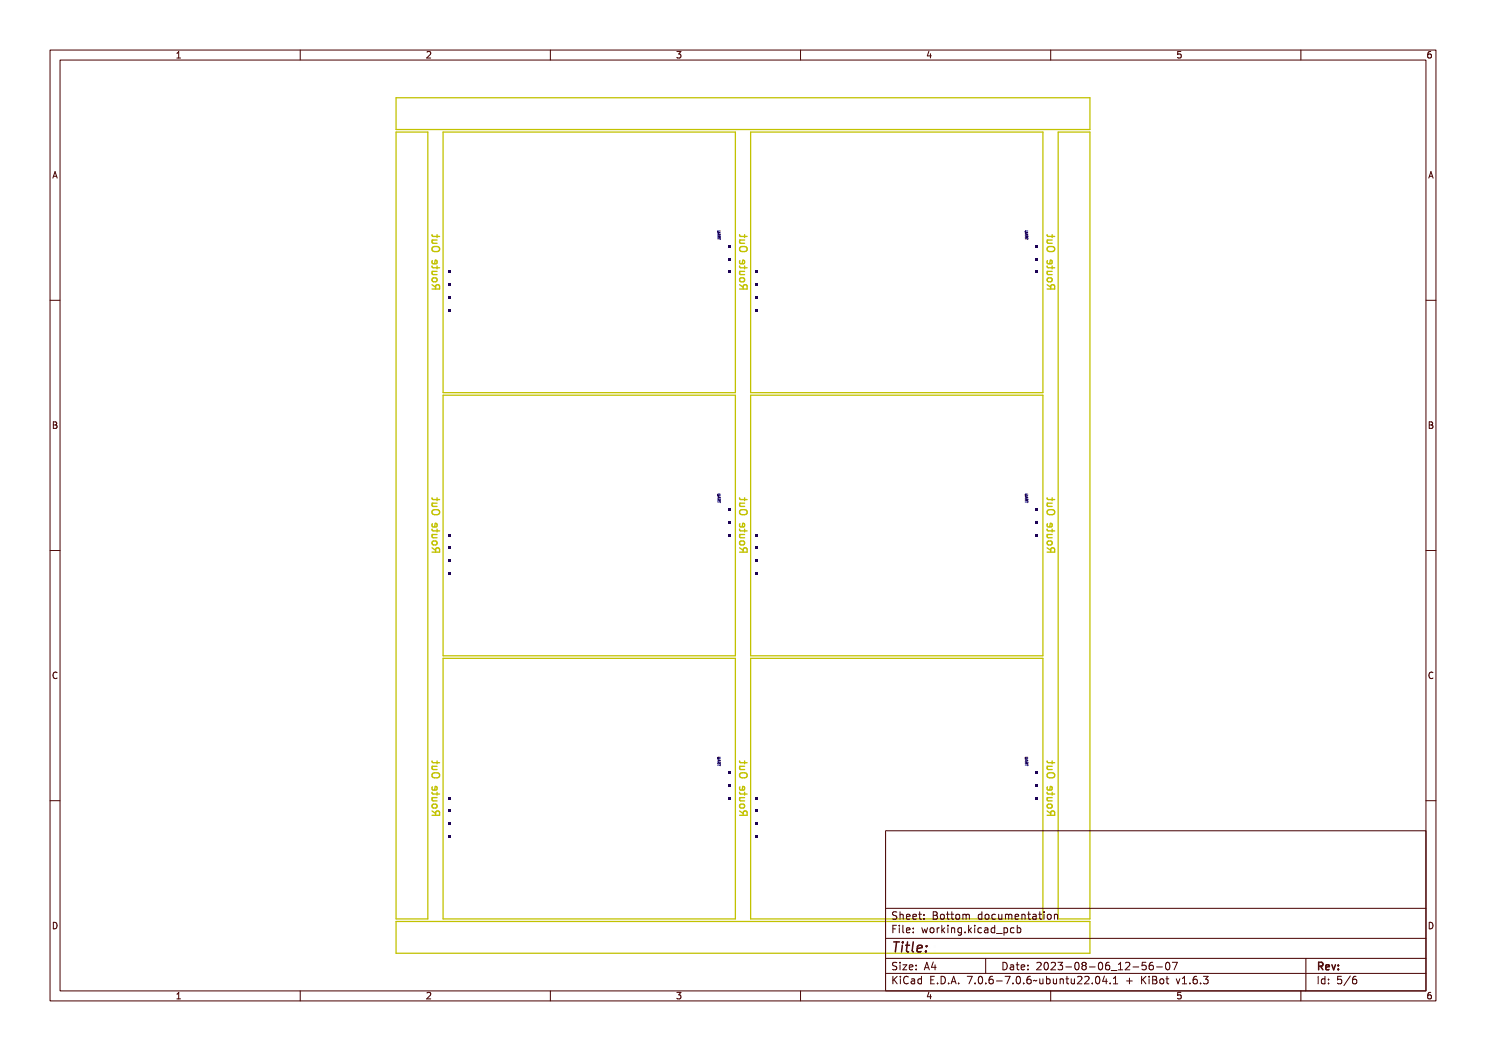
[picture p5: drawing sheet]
<svg xmlns="http://www.w3.org/2000/svg" width="297mm" height="210mm" viewBox="0 0 297 210" stroke-linecap="round" stroke-linejoin="round" font-family="sans-serif">
<defs><g id="words">
<text font-size="2.7" fill="#480000" x="178" y="190.3">Title:</text>
<g font-size="2" fill="#480000">
<text x="178" y="183.7">Sheet: Bottom documentation</text>
<text x="178" y="186.5">File: working.kicad_pcb</text>
<text x="178" y="193.9">Size: A4</text>
<text x="178" y="196.6">KiCad E.D.A. 7.0.6-7.0.6~ubuntu22.04.1 + KiBot v1.6.3</text>
<text x="200" y="193.9">Date: 2023-08-06_12-56-07</text>
<text x="263" y="196.6">Id: 5/6</text>
<text x="263" y="193.9">Rev:</text>
</g>
<g font-size="1.7" fill="#480000">
<text x="35" y="11.7">1</text>
<text x="85" y="11.7">2</text>
<text x="135" y="11.7">3</text>
<text x="185" y="11.7">4</text>
<text x="235" y="11.7">5</text>
<text x="285" y="11.7">6</text>
<text x="10.5" y="35.7">A</text>
<text x="285.5" y="35.7">A</text>
<text x="10.5" y="85.6">B</text>
<text x="285.5" y="85.6">B</text>
<text x="10.5" y="135.7">C</text>
<text x="285.5" y="135.7">C</text>
<text x="10.5" y="185.6">D</text>
<text x="285.5" y="185.6">D</text>
<text x="35" y="199.7">1</text>
<text x="85" y="199.7">2</text>
<text x="135" y="199.7">3</text>
<text x="185" y="199.7">4</text>
<text x="235" y="199.7">5</text>
<text x="285" y="199.7">6</text>
</g>
</g></defs>
<g fill="none" stroke="#000084" stroke-width=".2">
<path d="M143.4 46.4h.3a.16 .16 0 0 1 .2 .1 .16 .16 0 0 1-.2 .2l-.3-.1h.4l.1-.1zM143.4 46.9l.5-.1-.1 .1 .1 .2zM143.4 47.2h.5l-.2 .1 .2 .3-.2-.2-.2 .1zM143.4 47.6l.1 .1 .4 .1h-.4l-.1 .2zM143.4 46.6l.6 .2-.6 .2M143.4 47.1h.6l-.1 .3h-.2v-.3M143.4 47.7h.6M143.5 47l.2-.1v.1zM143.5 47.3h.2l-.1 .1zM143.6 46.7v.2M143.7 47.3l-.3 .1M144 46.2l-.6 .1 .1 .2h.5"/>
<path d="M144 47.6v.3M204.9 46.4h.3a.16 .16 0 0 1 .2 .1 .16 .16 0 0 1-.2 .2l-.3-.1h.4v-.1zM204.9 46.9l.5-.1-.1 .1 .1 .2zM204.9 47.2h.5l-.2 .1 .2 .3-.2-.2-.2 .1zM204.9 47.6l.1 .1 .4 .1h-.4l-.1 .2zM204.9 47.1h.5v.3h-.2v-.3M204.9 47.7h.5M204.9 46.6l.5 .2-.5 .2M205 47l.2-.1v.1zM205 47.3h.1v.1zM205.1 46.7v.2M205.2 47.3l-.3 .1"/>
<path d="M205.4 46.2l-.5 .1 .1 .2h.4M205.4 47.6v.3M143.4 99h.3a.16 .16 0 0 1 .2 .1 .16 .16 0 0 1-.2 .2l-.3-.1h.4l.1-.1zM143.4 99.5l.5-.2-.1 .1 .1 .3zM143.4 99.8h.5l-.2 .1 .2 .3-.2-.2-.2 .1zM143.4 99.7h.6v.2M143.4 99.2l.6 .2-.6 .1M143.5 99.5h.2v.1zM143.5 99.9h.2l-.1 .1zM143.6 99.3v.2M143.7 99.7v.2M143.7 99.8l-.3 .2"/>
<path d="M143.7 99.9v.1M143.7 100h.2M144 98.7l-.6 .1 .1 .2h.5M144 99.9l-.1 .1M204.9 99h.3a.16 .16 0 0 1 .2 .1 .16 .16 0 0 1-.2 .2l-.3-.1h.4v-.1zM204.9 99.5l.5-.2-.1 .1 .1 .3zM204.9 99.8h.5l-.2 .1 .2 .3-.2-.2-.2 .1zM204.9 99.2l.5 .2-.5 .1M204.9 99.7h.5v.2M205 99.5h.2v.1zM205 99.9h.1v.1zM205.1 99.3v.2"/>
<path d="M205.2 99.8l-.3 .2M205.2 99.9v.1M205.2 99.7v.2M205.2 100h.2M205.4 98.7l-.5 .1 .1 .2h.4M205.4 99.9v.1M143.4 100.2l.1 .1 .4 .1h-.4l-.1 .1zM143.4 100.3h.6M144 100.2v.2M204.9 100.2l.1 .1 .4 .1h-.4l-.1 .1zM204.9 100.3h.5M205.4 100.2v.2"/>
<path d="M143.4 151.5h.3a.16 .16 0 0 1 .2 .2 .16 .16 0 0 1-.2 .2l-.3-.1h.4l.1-.2zM143.4 152.1l.5-.2-.1 .1 .1 .3zM143.4 152.4h.5h-.2l.2 .3-.2-.1-.2 .1zM143.4 152.7l.1 .2 .4 .1h-.4l-.1 .1zM143.4 152.3h.6l-.1 .3-.2-.1v-.2M143.4 152.9h.6M143.4 151.8l.6 .2-.6 .1M143.5 152.1l.2-.1v.2zM143.5 152.4h.2l-.1 .2zM143.6 151.8v.3M143.7 152.4l-.3 .2M144 151.3l-.6 .1 .1 .2h.5"/>
<path d="M144 152.7v.3M204.9 151.5h.3a.16 .16 0 0 1 .2 .2 .16 .16 0 0 1-.2 .2l-.3-.1h.4v-.2zM204.9 152.1l.5-.2-.1 .1 .1 .3zM204.9 152.4h.5h-.2l.2 .3-.2-.1-.2 .1zM204.9 152.7l.1 .2 .4 .1h-.4l-.1 .1zM204.9 152.3h.5v.3l-.2-.1v-.2M204.9 151.8l.5 .2-.5 .1M204.9 152.9h.5M205 152.1l.2-.1v.2zM205 152.4h.1v.2zM205.1 151.8v.3M205.2 152.4l-.3 .2"/>
<path d="M205.4 151.3l-.5 .1 .1 .2h.4M205.4 152.7v.3"/>
</g>
<g fill="#000084">
<path d="M145.5 49h.5v.5h-.5z" fill-rule="evenodd"/>
<path d="M145.5 51.5h.5v.5h-.5z" fill-rule="evenodd"/>
<path d="M145.5 54.1h.5v.5h-.5z" fill-rule="evenodd"/>
<path d="M151 159.2h.5v.5h-.5z" fill-rule="evenodd"/>
<path d="M151 161.8h.5v.5h-.5z" fill-rule="evenodd"/>
<path d="M151 164.3h.5v.5h-.5z" fill-rule="evenodd"/>
<path d="M151 166.9h.5v.5h-.5z" fill-rule="evenodd"/>
<path d="M89.6 106.7h.5v.5h-.5z" fill-rule="evenodd"/>
<path d="M89.6 109.2h.5v.5h-.5z" fill-rule="evenodd"/>
<path d="M89.6 111.7h.5v.5h-.5z" fill-rule="evenodd"/>
<path d="M89.6 114.3h.5v.5h-.5z" fill-rule="evenodd"/>
<path d="M151 106.7h.5v.5h-.5z" fill-rule="evenodd"/>
<path d="M151 109.2h.5v.5h-.5z" fill-rule="evenodd"/>
<path d="M151 111.7h.5v.5h-.5z" fill-rule="evenodd"/>
<path d="M151 114.3h.5v.5h-.5z" fill-rule="evenodd"/>
<path d="M89.6 54.1h.5v.5h-.5z" fill-rule="evenodd"/>
<path d="M89.6 56.6h.5v.5h-.5z" fill-rule="evenodd"/>
<path d="M89.6 59.2h.5v.5h-.5z" fill-rule="evenodd"/>
<path d="M89.6 61.7h.5v.5h-.5z" fill-rule="evenodd"/>
<path d="M206.9 101.6h.5v.5h-.5z" fill-rule="evenodd"/>
<path d="M206.9 104.1h.5v.5h-.5z" fill-rule="evenodd"/>
<path d="M206.9 106.7h.5v.5h-.5z" fill-rule="evenodd"/>
<path d="M151 54.1h.5v.5h-.5z" fill-rule="evenodd"/>
<path d="M151 56.6h.5v.5h-.5z" fill-rule="evenodd"/>
<path d="M151 59.2h.5v.5h-.5z" fill-rule="evenodd"/>
<path d="M151 61.7h.5v.5h-.5z" fill-rule="evenodd"/>
<path d="M206.9 154.2h.5v.5h-.5z" fill-rule="evenodd"/>
<path d="M206.9 156.7h.5v.5h-.5z" fill-rule="evenodd"/>
<path d="M206.9 159.2h.5v.5h-.5z" fill-rule="evenodd"/>
<path d="M206.9 49h.5v.5h-.5z" fill-rule="evenodd"/>
<path d="M206.9 51.5h.5v.5h-.5z" fill-rule="evenodd"/>
<path d="M206.9 54.1h.5v.5h-.5z" fill-rule="evenodd"/>
<path d="M89.6 159.2h.5v.5h-.5z" fill-rule="evenodd"/>
<path d="M89.6 161.8h.5v.5h-.5z" fill-rule="evenodd"/>
<path d="M89.6 164.3h.5v.5h-.5z" fill-rule="evenodd"/>
<path d="M89.6 166.9h.5v.5h-.5z" fill-rule="evenodd"/>
<path d="M145.5 154.2h.5v.5h-.5z" fill-rule="evenodd"/>
<path d="M145.5 156.7h.5v.5h-.5z" fill-rule="evenodd"/>
<path d="M145.5 159.2h.5v.5h-.5z" fill-rule="evenodd"/>
<path d="M145.5 101.6h.5v.5h-.5z" fill-rule="evenodd"/>
<path d="M145.5 104.1h.5v.5h-.5z" fill-rule="evenodd"/>
<path d="M145.5 106.7h.5v.5h-.5z" fill-rule="evenodd"/>
</g>
<path d="M79.2 19.5h138.6v6.4h-138.6zM79.2 26.4h6.3v157.2h-6.3zM88.6 26.4h58.4v52.1h-58.4zM150 26.4h58.4v52.1h-58.4zM211.5 26.4h6.3v157.2h-6.3zM88.6 79h58.4v52h-58.4zM150 79h58.4v52h-58.4zM88.6 131.5h58.4v52.1h-58.4zM150 131.5h58.4v52.1h-58.4zM79.2 184.1h138.6v6.4h-138.6z" fill="none" stroke="#c2c200" stroke-width=".25"/>
<g fill="none" stroke="#c2c200" stroke-width=".27">
<path d="M86.3 57.8h1.6v-.6l-.2-.2-.3-.1-.3 .1v.8M86.3 54.2h1.1M86.3 53.1l.3 .4h1.3M86.3 48h1.1M86.3 46.9l.3 .3h1.3M86.3 56.9l.8 .5M86.4 49.7a.9 .9 0 0 1 1.4 .3 .84 .84 0 0 1-.7 .5 .84 .84 0 0 1-.8-.5zM86.4 52.1l-.1 .4 .3 .2 .7-.1v-.5l-.3-.1-.1 .7M86.4 49.5a.97 .97 0 0 1 1.5 .1 .51 .51 0 0 1-.5 .7h-.5a.5 .5 0 0 1-.5-.3 .5 .5 0 0 1 0-.5zM86.4 57l.5-.1 .2 .2 .7-.4v.2l-.5 .2-.1 .3v.1h.6v.2h-1.5zM86.5 49.9a.9 .9 0 0 1 1.2 .1 .78 .78 0 0 1-1.2 0zM86.5 55.6h.7l.2 .2-.1 .4-.2 .1-.6-.1-.2-.2z"/>
<path d="M86.5 54.2l-.2 .2 .1 .4 1 .1M86.5 48l-.2 .2 .1 .3 1 .1M86.5 57.1h.4l.1 .4h-.5zM86.7 54.4h1.1v.2h-.2a.36 .36 0 0 1 .2 .4 .36 .36 0 0 1-.4 .3h-.7v-.2h.8l.2-.2-.2-.3h-.8zM86.7 53.2h.1v.4h.7l.1-.4h.2v.4l-.2 .2h-.8v.3h-.1v-.3h-.3v-.2h.3zM86.7 48.4h1.1v.1h-.2a.36 .36 0 0 1 .2 .5 .36 .36 0 0 1-.4 .2h-.7v-.2h.8l.2-.2-.2-.2-.8-.1zM86.7 47.2h.1v.4h.7l.1-.4h.2v.4l-.2 .1-.8 .1v.3h-.1v-.3h-.3v-.2h.3zM86.8 52.1l.5-.2v.8a.42 .42 0 0 0 .4-.3 .42 .42 0 0 0-.1-.4 .48 .48 0 0 1 .2 .4 .48 .48 0 0 1-.3 .4 .55 .55 0 0 1-.7 0 .55 .55 0 0 1 0-.7zM86.9 52.2l.2-.1v.6l-.3-.2zM86.9 55.9l.5-.1 .2 .1a.4 .4 0 0 1-.4 .4 .4 .4 0 0 1-.4-.4zM87.4 46.9v.6M87.4 53.1v.6"/>
<path d="M147.8 57.8h1.5v-.6l-.1-.2-.4-.1-.2 .1-.1 .8M147.8 46.9l.2 .3h1.3M147.8 53.1l.2 .4h1.3M147.8 56.9l.7 .5M147.8 54.2h1M147.8 48h1M147.8 49.7a.9 .9 0 0 1 1.5 .3 .84 .84 0 0 1-.8 .5 .84 .84 0 0 1-.7-.5zM147.9 49.5a.97 .97 0 0 1 1.4 .1 .51 .51 0 0 1-.5 .7h-.5a.5 .5 0 0 1-.4-.3 .5 .5 0 0 1 0-.5zM147.9 52.1l-.1 .4 .2 .2 .8-.1v-.5l-.3-.1-.2 .7M147.9 57l.4-.1 .3 .2 .7-.4v.2l-.5 .2-.2 .3v.1h.7v.2h-1.5zM148 49.9a.9 .9 0 0 1 1.1 .1 .78 .78 0 0 1-1.2 0zM148 55.6h.7l.1 .2v.4l-.3 .1-.5-.1-.2-.2z"/>
<path d="M148 48l-.2 .2 .1 .3 .9 .1M148 54.2l-.2 .2 .1 .4 .9 .1M148 57.1h.4l.1 .4h-.5zM148.2 54.4h1.1v.2h-.2a.36 .36 0 0 1 .2 .4 .36 .36 0 0 1-.5 .3h-.6v-.2h.8l.1-.2-.2-.3h-.7zM148.2 53.2h.1v.4h.7l.1-.4h.2l-.1 .4-.1 .2h-.8v.3h-.1v-.3h-.4v-.2h.4zM148.2 48.4h1.1v.1h-.2a.36 .36 0 0 1 .2 .5 .36 .36 0 0 1-.5 .2h-.6v-.2h.8l.1-.2-.2-.2-.7-.1zM148.2 47.2h.1v.4h.7l.1-.4h.2l-.1 .4-.1 .1-.8 .1v.3h-.1v-.3h-.4v-.2h.4zM148.3 52.1l.4-.2v.8a.42 .42 0 0 0 .4-.3 .42 .42 0 0 0-.1-.4 .48 .48 0 0 1 .3 .4 .48 .48 0 0 1-.3 .4 .55 .55 0 0 1-.7 0 .55 .55 0 0 1 0-.7zM148.4 52.2l.2-.1v.6l-.3-.2zM148.4 55.9l.5-.1 .2 .1a.4 .4 0 0 1-.4 .4 .4 .4 0 0 1-.4-.4zM148.8 46.9v.6M148.8 53.1v.6"/>
<path d="M209.3 57.8h1.5v-.6l-.1-.2-.4-.1-.2 .1-.1 .8M209.3 54.2h1M209.3 53.1l.2 .4h1.3M209.3 48h1M209.3 46.9l.2 .3h1.3M209.3 56.9l.7 .5M209.3 49.7a.9 .9 0 0 1 1.5 .3 .84 .84 0 0 1-.8 .5 .84 .84 0 0 1-.8-.5zM209.4 52.1l-.1 .4 .2 .2 .7-.1v-.5l-.3-.1-.1 .7M209.4 57l.4-.1 .2 .2 .7-.4v.2l-.5 .2-.1 .3v.1h.6v.2h-1.4zM209.4 49.9a.9 .9 0 0 1 1.2 .1 .78 .78 0 0 1-1.2 0zM209.4 55.6h.7l.2 .2-.1 .4-.2 .1-.6-.1-.1-.2zM209.4 54.2l-.1 .2 .1 .4 .9 .1"/>
<path d="M209.4 48l-.1 .2 .1 .3 .9 .1M209.5 57.1h.4v.4h-.5zM209.5 49.3a1.02 1.02 0 0 1 1.3 .3 .51 .51 0 0 1-.5 .7h-.5a.51 .51 0 0 1-.5-.4 .51 .51 0 0 1 .2-.6zM209.6 54.4h1.1v.2h-.1a.36 .36 0 0 1 .1 .4 .36 .36 0 0 1-.4 .3h-.7v-.2h.8l.2-.2-.2-.3h-.8zM209.6 53.2h.2v.4h.7l.1-.4h.1v.4l-.2 .2h-.7v.3h-.2v-.3h-.3v-.2h.3zM209.6 48.4h1.1v.1h-.1a.36 .36 0 0 1 .1 .5 .36 .36 0 0 1-.4 .2h-.7v-.2h.8l.2-.2-.2-.2-.8-.1zM209.6 47.2h.2v.4h.7l.1-.4h.1v.4l-.2 .1-.7 .1v.3h-.2v-.3h-.3v-.2h.3zM209.7 52.1l.5-.2v.8a.42 .42 0 0 0 .4-.3 .42 .42 0 0 0-.1-.4 .48 .48 0 0 1 .3 .4 .48 .48 0 0 1-.3 .4 .55 .55 0 0 1-.7 0 .55 .55 0 0 1-.1-.7zM209.8 52.2l.3-.1v.6l-.3-.2zM209.9 55.9l.5-.1 .2 .1a.4 .4 0 0 1-.4 .4 .4 .4 0 0 1-.4-.4zM210.3 46.9v.6M210.3 53.1v.6"/>
<path d="M86.3 99.5l.3 .3h1.3M86.7 99.7h.1v.5l.7-.1 .1-.4h.2v.4l-.2 .2h-.8v.3h-.1v-.3h-.3v-.1h.3zM87.4 99.5v.5M147.8 99.5l.2 .3h1.3M148.2 99.7h.1v.5l.7-.1 .1-.4h.2l-.1 .4-.1 .2h-.8v.3h-.1v-.3h-.4v-.1h.4zM148.8 99.5v.5M209.3 99.5l.2 .3h1.3M209.6 99.7h.2v.5l.7-.1 .1-.4h.1v.4l-.2 .2h-.7v.3h-.2v-.3h-.3v-.1h.3zM210.3 99.5v.5M86.3 110.3h1.6v-.5l-.2-.3h-.3l-.3 .1v.7M86.3 106.8h1.1M86.3 105.7l.3 .4h1.3"/>
<path d="M86.3 100.5h1.1M86.3 109.5l.8 .5M86.4 102.3a.9 .9 0 0 1 1.4 .3 .84 .84 0 0 1-.7 .5 .84 .84 0 0 1-.8-.5zM86.4 108.2l.7-.1 .2 .1 .1 .4-.3 .3h-.5l-.3-.3zM86.4 104.6l-.1 .5 .3 .2 .7-.1v-.6h-.3l-.1 .7M86.4 102.1a.97 .97 0 0 1 1.5 .1 .51 .51 0 0 1-.5 .6h-.5a.5 .5 0 0 1-.5-.2 .5 .5 0 0 1 0-.5zM86.4 109.5l.5-.1 .2 .3 .7-.5v.3l-.5 .2-.1 .2v.2h.6v.2h-1.5zM86.5 102.4a.9 .9 0 0 1 1.2 .2 .78 .78 0 0 1-1.2 0zM86.5 106.8l-.2 .2 .1 .4 1 .1M86.5 100.5l-.2 .3 .1 .3 1 .1M86.5 109.7h.4l.1 .4h-.5zM86.7 107h1.1v.2h-.2a.36 .36 0 0 1 .2 .4 .36 .36 0 0 1-.4 .2h-.7v-.1l.8-.1 .2-.2-.2-.2h-.8z"/>
<path d="M86.7 105.8h.1v.4h.7l.1-.4h.2v.4l-.2 .2h-.8v.3h-.1v-.3h-.3v-.2h.3zM86.7 100.9h1.1v.2h-.2a.36 .36 0 0 1 .2 .5 .36 .36 0 0 1-.4 .2h-.7v-.2h.8l.2-.2-.2-.3h-.8zM86.8 104.6l.5-.1v.8a.42 .42 0 0 0 .4-.3 .42 .42 0 0 0-.1-.4 .48 .48 0 0 1 .2 .4 .48 .48 0 0 1-.3 .4 .55 .55 0 0 1-.7-.1 .55 .55 0 0 1 0-.7zM86.9 104.8l.2-.1v.6l-.3-.2zM86.9 108.4h.5l.2 .1a.4 .4 0 0 1-.4 .4 .4 .4 0 0 1-.4-.4zM87.4 105.7v.6M147.8 109.5l.7 .5M147.8 110.3h1.5v-.5l-.1-.3h-.4l-.2 .1-.1 .7M147.8 105.7l.2 .4h1.3M147.8 106.8h1M147.8 100.5h1M147.8 102.3a.9 .9 0 0 1 1.5 .3 .84 .84 0 0 1-.8 .5 .84 .84 0 0 1-.7-.5z"/>
<path d="M147.9 104.6l-.1 .5 .2 .2 .8-.1v-.6h-.3l-.2 .7M147.9 109.5l.4-.1 .3 .3 .7-.5v.3l-.5 .2-.2 .2v.2h.7v.2h-1.5zM148 102.4a.9 .9 0 0 1 1.1 .2 .78 .78 0 0 1-1.2 0zM148 108.2h.7l.1 .2v.3l-.3 .2-.5-.1-.2-.2zM148 100.5l-.2 .3 .1 .3 .9 .1M148 106.8l-.2 .2 .1 .4 .9 .1M148 109.7h.4l.1 .4h-.5zM148 101.9a1.02 1.02 0 0 1 1.3 .3 .51 .51 0 0 1-.5 .6h-.5a.51 .51 0 0 1-.5-.3 .51 .51 0 0 1 .2-.6zM148.2 107h1.1v.2h-.2a.36 .36 0 0 1 .2 .4 .36 .36 0 0 1-.5 .2h-.6v-.1l.8-.1 .1-.2-.2-.2h-.7zM148.2 105.8h.1v.4h.7l.1-.4h.2l-.1 .4-.1 .2h-.8v.3h-.1v-.3h-.4v-.2h.4zM148.2 100.9h1.1v.2h-.2a.36 .36 0 0 1 .2 .5 .36 .36 0 0 1-.5 .2h-.6v-.2h.8l.1-.2-.2-.3h-.7zM148.3 104.6l.4-.1v.8a.42 .42 0 0 0 .4-.3 .42 .42 0 0 0-.1-.4 .48 .48 0 0 1 .3 .4 .48 .48 0 0 1-.3 .4 .55 .55 0 0 1-.7-.1 .55 .55 0 0 1 0-.7z"/>
<path d="M148.4 104.8l.2-.1v.6l-.3-.2zM148.4 108.4h.5l.2 .1a.4 .4 0 0 1-.4 .4 .4 .4 0 0 1-.4-.4zM148.8 105.7v.6M209.3 110.3h1.5v-.5l-.1-.3h-.4l-.2 .1-.1 .7M209.3 106.8h1M209.3 105.7l.2 .4h1.3M209.3 100.5h1M209.3 109.5l.7 .5M209.3 102.3a.9 .9 0 0 1 1.5 .3 .84 .84 0 0 1-.8 .5 .84 .84 0 0 1-.8-.5zM209.4 108.2l.6-.1 .2 .1 .1 .4-.3 .3h-.4l-.3-.3zM209.4 104.6l-.1 .5 .2 .2 .7-.1v-.6h-.3l-.1 .7M209.4 109.5l.4-.1 .2 .3 .7-.5v.3l-.5 .2-.1 .2v.2h.6v.2h-1.4z"/>
<path d="M209.4 102.4a.9 .9 0 0 1 1.2 .2 .78 .78 0 0 1-1.2 0zM209.4 106.8l-.1 .2 .1 .4 .9 .1M209.4 100.5l-.1 .3 .1 .3 .9 .1M209.5 109.7h.4v.4h-.5zM209.5 101.9a1.02 1.02 0 0 1 1.3 .3 .51 .51 0 0 1-.5 .6h-.5a.51 .51 0 0 1-.5-.3 .51 .51 0 0 1 .2-.6zM209.6 107h1.1v.2h-.1a.36 .36 0 0 1 .1 .4 .36 .36 0 0 1-.4 .2h-.7v-.1l.8-.1 .2-.2-.2-.2h-.8zM209.6 105.8h.2v.4h.7l.1-.4h.1v.4l-.2 .2h-.7v.3h-.2v-.3h-.3v-.2h.3zM209.6 100.9h1.1v.2h-.1a.36 .36 0 0 1 .1 .5 .36 .36 0 0 1-.4 .2h-.7v-.2h.8l.2-.2-.2-.3h-.8zM209.7 104.6l.5-.1v.8a.42 .42 0 0 0 .4-.3 .42 .42 0 0 0-.1-.4 .48 .48 0 0 1 .3 .4 .48 .48 0 0 1-.3 .4 .55 .55 0 0 1-.7-.1 .55 .55 0 0 1-.1-.7zM209.8 104.8l.3-.1v.6l-.3-.2zM209.9 108.4h.5l.2 .1a.4 .4 0 0 1-.4 .4 .4 .4 0 0 1-.4-.4zM210.3 105.7v.6"/>
<path d="M86.3 159.4h1.1M86.3 158.3l.3 .4h1.3M86.3 153.1h1.1M86.3 152l.3 .4h1.3M86.4 154.9a.9 .9 0 0 1 1.4 .3 .84 .84 0 0 1-.7 .4 .84 .84 0 0 1-.8-.4zM86.4 157.2l-.1 .5 .3 .2 .7-.1v-.6h-.3l-.1 .7M86.4 154.6a.97 .97 0 0 1 1.5 .2 .51 .51 0 0 1-.5 .6h-.5a.5 .5 0 0 1-.5-.2 .5 .5 0 0 1 0-.6zM86.5 155a.9 .9 0 0 1 1.2 .2 .78 .78 0 0 1-1.2 0zM86.5 159.4l-.2 .2 .1 .4h1M86.5 153.1l-.2 .2 .1 .4 1 .1M86.7 159.6h1.1v.2h-.2a.36 .36 0 0 1 .2 .4 .36 .36 0 0 1-.4 .2h-.7v-.2h.8l.2-.2-.2-.2h-.8zM86.7 158.4h.1v.4h.7l.1-.4h.2v.4l-.2 .2h-.8v.3h-.1v-.3h-.3v-.2h.3z"/>
<path d="M86.7 153.5h1.1v.2h-.2a.36 .36 0 0 1 .2 .4 .36 .36 0 0 1-.4 .3h-.7v-.2h.8l.2-.2-.2-.3h-.8zM86.7 152.3h.1v.4h.7l.1-.4h.2v.4l-.2 .2h-.8v.3h-.1v-.3h-.3v-.2h.3zM86.8 157.2l.5-.1v.8a.42 .42 0 0 0 .4-.3 .42 .42 0 0 0-.1-.5 .48 .48 0 0 1 .2 .5 .48 .48 0 0 1-.3 .4 .55 .55 0 0 1-.7-.1 .55 .55 0 0 1 0-.7zM86.9 157.3h.2v.6l-.3-.2zM87.4 152v.6M87.4 158.3v.6M147.8 152l.2 .4h1.3M147.8 158.3l.2 .4h1.3M147.8 159.4h1M147.8 153.1h1M147.8 154.9a.9 .9 0 0 1 1.5 .3 .84 .84 0 0 1-.8 .4 .84 .84 0 0 1-.7-.4zM147.9 157.2l-.1 .5 .2 .2 .8-.1v-.6h-.3l-.2 .7"/>
<path d="M148 155a.9 .9 0 0 1 1.1 .2 .78 .78 0 0 1-1.2 0zM148 153.1l-.2 .2 .1 .4 .9 .1M148 159.4l-.2 .2 .1 .4h.9M148 154.5a1.02 1.02 0 0 1 1.3 .3 .51 .51 0 0 1-.5 .6h-.5a.51 .51 0 0 1-.5-.3 .51 .51 0 0 1 .2-.6zM148.2 159.6h1.1v.2h-.2a.36 .36 0 0 1 .2 .4 .36 .36 0 0 1-.5 .2h-.6v-.2h.8l.1-.2-.2-.2h-.7zM148.2 158.4h.1v.4h.7l.1-.4h.2l-.1 .4-.1 .2h-.8v.3h-.1v-.3h-.4v-.2h.4zM148.2 153.5h1.1v.2h-.2a.36 .36 0 0 1 .2 .4 .36 .36 0 0 1-.5 .3h-.6v-.2h.8l.1-.2-.2-.3h-.7zM148.2 152.3h.1v.4h.7l.1-.4h.2l-.1 .4-.1 .2h-.8v.3h-.1v-.3h-.4v-.2h.4zM148.3 157.2l.4-.1v.8a.42 .42 0 0 0 .4-.3 .42 .42 0 0 0-.1-.5 .48 .48 0 0 1 .3 .5 .48 .48 0 0 1-.3 .4 .55 .55 0 0 1-.7-.1 .55 .55 0 0 1 0-.7zM148.4 157.3h.2v.6l-.3-.2zM148.8 152v.6M148.8 158.3v.6"/>
<path d="M209.3 159.4h1M209.3 158.3l.2 .4h1.3M209.3 153.1h1M209.3 152l.2 .4h1.3M209.3 154.9a.9 .9 0 0 1 1.5 .3 .84 .84 0 0 1-.8 .4 .84 .84 0 0 1-.8-.4zM209.4 157.2l-.1 .5 .2 .2 .7-.1v-.6h-.3l-.1 .7M209.4 155a.9 .9 0 0 1 1.2 .2 .78 .78 0 0 1-1.2 0zM209.4 159.4l-.1 .2 .1 .4h.9M209.4 153.1l-.1 .2 .1 .4 .9 .1M209.5 154.5a1.02 1.02 0 0 1 1.3 .3 .51 .51 0 0 1-.5 .6h-.5a.51 .51 0 0 1-.5-.3 .51 .51 0 0 1 .2-.6zM209.6 159.6h1.1v.2h-.1a.36 .36 0 0 1 .1 .4 .36 .36 0 0 1-.4 .2h-.7v-.2h.8l.2-.2-.2-.2h-.8zM209.6 158.4h.2v.4h.7l.1-.4h.1v.4l-.2 .2h-.7v.3h-.2v-.3h-.3v-.2h.3z"/>
<path d="M209.6 153.5h1.1v.2h-.1a.36 .36 0 0 1 .1 .4 .36 .36 0 0 1-.4 .3h-.7v-.2h.8l.2-.2-.2-.3h-.8zM209.6 152.3h.2v.4h.7l.1-.4h.1v.4l-.2 .2h-.7v.3h-.2v-.3h-.3v-.2h.3zM209.7 157.2l.5-.1v.8a.42 .42 0 0 0 .4-.3 .42 .42 0 0 0-.1-.5 .48 .48 0 0 1 .3 .5 .48 .48 0 0 1-.3 .4 .55 .55 0 0 1-.7-.1 .55 .55 0 0 1-.1-.7zM209.8 157.3h.3v.6l-.3-.2zM210.3 152v.6M210.3 158.3v.6M86.3 162.9h1.6v-.6l-.2-.2-.3-.1-.3 .2v.7M86.3 162l.8 .5M86.4 160.8l.7-.1 .2 .1 .1 .4-.3 .3h-.5l-.3-.3zM86.4 162.1l.5-.1 .2 .3 .7-.5v.2l-.5 .3-.1 .2v.2h.6v.2h-1.5zM86.5 162.3h.4l.1 .4h-.5zM86.9 161h.5l.2 .1a.4 .4 0 0 1-.4 .4 .4 .4 0 0 1-.4-.4z"/>
<path d="M147.8 162.9h1.5v-.6l-.1-.2-.4-.1-.2 .2-.1 .7M147.8 162l.7 .5M147.9 160.8l.6-.1 .3 .1v.4l-.3 .3h-.4l-.3-.3zM147.9 162.1l.4-.1 .3 .3 .7-.5v.2l-.5 .3-.2 .2v.2h.7v.2h-1.5zM148 162.3h.4l.1 .4h-.5zM148.4 161h.5l.2 .1a.4 .4 0 0 1-.4 .4 .4 .4 0 0 1-.4-.4zM209.3 162.9h1.5v-.6l-.1-.2-.4-.1-.2 .2-.1 .7M209.3 162l.7 .5M209.4 160.8l.6-.1 .2 .1 .1 .4-.3 .3h-.4l-.3-.3zM209.4 162.1l.4-.1 .2 .3 .7-.5v.2l-.5 .3-.1 .2v.2h.6v.2h-1.4zM209.5 162.3h.4v.4h-.5zM209.9 161h.5l.2 .1a.4 .4 0 0 1-.4 .4 .4 .4 0 0 1-.4-.4z"/>
<circle cx="87.2" cy="56.1" r=".53"/>
<circle cx="148.7" cy="56.1" r=".53"/>
<circle cx="210.1" cy="56.1" r=".53"/>
<circle cx="87.2" cy="108.7" r=".53"/>
<circle cx="148.7" cy="108.7" r=".53"/>
<circle cx="210.1" cy="108.7" r=".53"/>
<circle cx="87.2" cy="161.2" r=".53"/>
<circle cx="148.7" cy="161.2" r=".53"/>
<circle cx="210.1" cy="161.2" r=".53"/>
</g>
<g fill="none" stroke="#480000" stroke-width=".2">
<path d="M10 10h277v190h-277zM12 12h273v186h-273zM60 10v2M110 10v2M160 10v2M210 10v2M260 10v2M10 60h2M285 60h2M10 110h2M285 110h2M10 160h2"/>
<path d="M285 160h2M177 166h108v32h-108zM60 198v2M110 198v2M160 198v2M177 181.5h108M177 187.5h108M177 191.5h108M177 194.5h108M178.1 195.2h.2v.6l.6-.6h.3l-.6 .6 .6 .8h-.2l-.5-.7-.2 .2v.5h-.2zM178.2 185h.9v.2h-.7v.4h.6v.2h-.6v.7h-.2zM178.3 182.4l.5-.1h.2v.2a.31 .31 0 0 0-.5-.1 .31 .31 0 0 0 0 .5 .5 .5 0 0 1 .6 .6 .5 .5 0 0 1-.8 .2l-.1-.2a.34 .34 0 0 0 .4 .1 .34 .34 0 0 0 .1-.5 .47 .47 0 0 1-.5-.2 .47 .47 0 0 1 .1-.5z"/>
<path d="M178.3 192.5l.5-.1h.2v.2a.31 .31 0 0 0-.5-.1 .31 .31 0 0 0 0 .5 .5 .5 0 0 1 .6 .6 .5 .5 0 0 1-.8 .2l-.1-.2a.34 .34 0 0 0 .4 .1 .34 .34 0 0 0 .1-.5 .47 .47 0 0 1-.5-.2 .47 .47 0 0 1 .1-.5zM179.4 182.2h.2v.6a.35 .35 0 0 1 .4-.1 .35 .35 0 0 1 .2 .4v.6h-.2v-.8h-.4v.8h-.2zM179.5 185.4h.4v.9h.4v.2h-.9v-.2h.3v-.8h-.2zM179.5 192.8h.4v.9h.4v.1h-.9v-.1h.3v-.8h-.2zM179.5 195.6h.4v.9h.4v.1h-.9v-.1h.3v-.8h-.2zM179.7 184.9h.2v.3h-.2zM179.7 192.3h.2v.3h-.2zM179.7 195.1h.2v.3h-.2zM180.6 184.9h.4v1.3l.4 .1v.2l-.5-.2v-1.2h-.3zM180.6 192.8h.8l-.6 .9h.6v.1h-.8l.6-.9h-.6zM180.7 182.8l.1-.1a.49 .49 0 0 1 .5 0 .49 .49 0 0 1 .2 .5h-.8a.42 .42 0 0 0 .3 .4 .42 .42 0 0 0 .4-.1 .47 .47 0 0 1-.4 .3 .47 .47 0 0 1-.4-.3zM180.7 195.4a.4 .4 0 0 1 .4-.3 .4 .4 0 0 1 .4 .3 .56 .56 0 0 0-.8 .4 .56 .56 0 0 0 .5 .7l.3-.1a.43 .43 0 0 1-.5 .3 .43 .43 0 0 1-.4-.4v-.6z"/>
<path d="M180.8 182.9l.4-.1 .1 .3h-.6zM181.8 195.6l.3-.1a.43 .43 0 0 1 .5 .5v.6h-.1v-.1a.38 .38 0 0 1-.5 .2 .38 .38 0 0 1-.2-.5 .38 .38 0 0 1 .4-.2h.3a.35 .35 0 0 0-.3-.4 .35 .35 0 0 0-.4 .2zM181.9 182.8l.1-.1a.49 .49 0 0 1 .5 0 .49 .49 0 0 1 .2 .5h-.8a.42 .42 0 0 0 .3 .4 .42 .42 0 0 0 .5-.1 .47 .47 0 0 1-.5 .3 .47 .47 0 0 1-.4-.3zM181.9 185.5l.1-.1a.49 .49 0 0 1 .5 0 .49 .49 0 0 1 .2 .5h-.8a.42 .42 0 0 0 .3 .4 .42 .42 0 0 0 .5-.1 .47 .47 0 0 1-.5 .3 .47 .47 0 0 1-.4-.3zM181.9 192.9l.1-.1a.49 .49 0 0 1 .5 0 .49 .49 0 0 1 .2 .5h-.8a.42 .42 0 0 0 .3 .4 .42 .42 0 0 0 .5-.1 .47 .47 0 0 1-.5 .3 .47 .47 0 0 1-.4-.3zM182 196.2l.5-.1a.31 .31 0 0 1-.2 .4 .31 .31 0 0 1-.4-.1zM182 182.9l.4-.1 .1 .3h-.6zM182 185.6l.4-.1 .1 .3h-.6zM182 193l.4-.1 .1 .3h-.6zM183 195.7l.4-.2 .2 .2v-.6h.2v1.5h-.2v-.1a.42 .42 0 0 1-.5 .1 .42 .42 0 0 1-.2-.5zM183.2 195.8l.1-.1a.4 .4 0 0 1 .3 .4 .4 .4 0 0 1-.3 .4l-.2-.2zM183.2 182.3h.2v.4h.4v.1h-.4v.7l.4 .1v.1h-.4l-.1-.1-.1-.8h-.3v-.1h.3z"/>
<path d="M183.3 185.4h.2v.3h-.2zM183.3 186.2h.2v.3h-.2zM183.3 192.8h.2v.3h-.2zM183.3 193.6h.2v.2h-.2zM184.5 182.7h.2v.3h-.2zM184.5 183.5h.2v.2h-.2zM185.2 185.4h.2l.2 .8 .1-.5h.2l.2 .5 .1-.8h.2l-.2 1.1h-.2l-.2-.7-.2 .7h-.1zM185.4 195.2h.9v.2h-.7v.4h.6v.2h-.6v.5h.7v.1h-.9zM185.7 192.4h.2l.5 1.4h-.2l-.1-.3h-.5l-.1 .3h-.2zM185.8 192.6l.2 .7h-.4zM186.6 182.3h.4a.35 .35 0 0 1 .5 .2 .35 .35 0 0 1-.3 .5 .41 .41 0 0 1 .3 .5 .41 .41 0 0 1-.5 .2h-.4zM186.8 183.1h.2a.27 .27 0 0 1 .3 .2 .27 .27 0 0 1-.3 .3h-.2z"/>
<path d="M186.8 182.5h.2a.23 .23 0 0 1 .3 .2 .23 .23 0 0 1-.3 .2h-.2zM186.8 185.6l.1-.1a.39 .39 0 0 1 .4 .4 .39 .39 0 0 1-.4 .4l-.1-.2zM186.9 196.4h.2v.2h-.2zM187.1 192.4h.2v.9h.2v.2h-.2v.3h-.2v-.3h-.6zM187.1 192.6v.7h-.4zM187.8 195.2a.76 .76 0 0 1 .9 .7 .76 .76 0 0 1-.9 .7zM188 195.4a.57 .57 0 0 1 .5 .5 .57 .57 0 0 1-.5 .6zM188 185.4h.2v.2v-.1a.29 .29 0 0 1 .3-.2 .29 .29 0 0 1 .3 .3 .37 .37 0 0 0-.5-.1 .37 .37 0 0 0-.1 .4v.6h-.2zM188 182.9l.1-.1a.39 .39 0 0 1 .4 .4 .39 .39 0 0 1-.4 .4l-.1-.2zM189.1 184.9h.1v.9l.5-.4h.2l-.4 .4 .5 .7h-.2l-.4-.6-.2 .1v.5h-.1zM189.2 182.3h.2v.4h.4v.1h-.4v.7l.4 .1v.1h-.4l-.1-.1-.1-.8h-.2v-.1h.2zM189.3 196.4h.3v.2h-.3z"/>
<path d="M190.3 185.4h.4v.9h.4v.2h-.9v-.2h.4v-.8h-.3zM190.5 182.3h.1v.4h.4v.1h-.4v.7l.4 .1v.1h-.4l-.1-.1v-.8h-.3v-.1h.3zM190.5 195.2h.3l.4 1.4h-.2l-.1-.3h-.5l-.1 .3h-.2zM190.6 184.9h.1v.3h-.1zM190.6 195.4l.2 .7h-.4zM191.4 185.4h.2v.1a.35 .35 0 0 1 .4-.1 .35 .35 0 0 1 .3 .4v.7h-.2l-.1-.9h-.3l-.1 .9h-.2zM191.6 182.9l.1-.1a.39 .39 0 0 1 .4 .4 .39 .39 0 0 1-.4 .4l-.1-.2zM191.7 196.4h.3v.2h-.3zM192.5 182.7l.6 .1 .3-.1 .1 1h-.1l-.1-.9-.2 .1v.8h-.1l-.2-.9-.1 .9h-.2zM192.7 185.5l.3-.2 .3 .2v-.1h.2v1a.53 .53 0 0 1-.8 .4v-.2a.36 .36 0 0 0 .4 .1 .36 .36 0 0 0 .2-.4l-.1 .1a.53 .53 0 0 1-.7-.3 .53 .53 0 0 1 .2-.6zM192.8 185.6l.1-.1a.39 .39 0 0 1 .4 .4 .39 .39 0 0 1-.4 .4l-.1-.2zM193.8 195.2h.9l-.5 1.4h-.2l.5-1.2h-.7z"/>
<path d="M194.1 186.2h.3v.3h-.3zM195.1 182.8l.3-.2 .3 .2v-.6h.2v1.5h-.2v-.1a.42 .42 0 0 1-.6 .1 .42 .42 0 0 1-.1-.5zM195.1 184.9h.2v.9l.4-.4h.3l-.5 .4 .5 .7h-.2l-.4-.6-.1 .1v.5h-.2zM195.2 182.9l.1-.1a.4 .4 0 0 1 .4 .4 .4 .4 0 0 1-.4 .4l-.1-.2zM195.3 196.4h.3v.2h-.3zM196.3 185.4h.5v.9h.3v.2h-.9v-.2h.4v-.8h-.3zM196.3 195.4a.57 .57 0 0 1 .7 0 .57 .57 0 0 1 .1 .8 .5 .5 0 0 1-.6 .5 .5 .5 0 0 1-.3-.8zM196.4 182.9l.1-.1a.39 .39 0 0 1 .4 .4 .39 .39 0 0 1-.4 .4l-.1-.2zM196.5 195.4a.61 .61 0 0 1 .4 1l-.1 .1a.61 .61 0 0 1-.4-1zM196.6 184.9h.2v.3h-.2zM197 191.5v3M197.6 182.8a.39 .39 0 0 1 .4-.2 .39 .39 0 0 1 .3 .3 .4 .4 0 0 0-.6 0 .4 .4 0 0 0 0 .6 .4 .4 0 0 0 .6 0 .45 .45 0 0 1-.6 .3 .45 .45 0 0 1-.3-.6z"/>
<path d="M197.6 185.5a.39 .39 0 0 1 .4-.2 .39 .39 0 0 1 .3 .3 .4 .4 0 0 0-.6 0 .4 .4 0 0 0 0 .6 .4 .4 0 0 0 .6 0 .45 .45 0 0 1-.6 .3 .45 .45 0 0 1-.3-.6zM197.7 196.4h.3v.2h-.3zM198.6 182.7h.2v.8l.2 .1 .3-.2v-.7h.2v1h-.2v-.1a.35 .35 0 0 1-.4 .2 .35 .35 0 0 1-.3-.5zM198.7 185.4l.2-.1a.43 .43 0 0 1 .6 .5v.7h-.2v-.2a.38 .38 0 0 1-.5 .2 .38 .38 0 0 1-.2-.5 .38 .38 0 0 1 .5-.2h.2a.35 .35 0 0 0-.3-.4 .35 .35 0 0 0-.3 .2zM198.7 195.4a.38 .38 0 0 1 .4-.3 .38 .38 0 0 1 .3 .3 .43 .43 0 0 0-.5 0 .43 .43 0 0 0-.1 .5 .46 .46 0 0 1 .7 .1 .46 .46 0 0 1-.2 .6 .46 .46 0 0 1-.7-.2zM198.8 186l.5-.1a.31 .31 0 0 1-.1 .4 .31 .31 0 0 1-.4-.1zM199.8 182.7l.5 .1 .3-.1 .2 1h-.2l-.1-.9-.1 .1-.1 .8h-.1l-.1-.9-.2 .9h-.1zM199.9 185.5l.3-.2 .3 .2v-.6h.2v1.6h-.2v-.2a.42 .42 0 0 1-.5 .1 .42 .42 0 0 1-.2-.5zM200 196h.5v.2h-.5zM200 185.6l.1-.1a.39 .39 0 0 1 .4 .4 .39 .39 0 0 1-.4 .4l-.1-.2zM200.1 192.4a.76 .76 0 0 1 1 .7 .76 .76 0 0 1-1 .7zM200.3 192.6a.57 .57 0 0 1 .6 .5 .57 .57 0 0 1-.6 .6z"/>
<path d="M200.9 186.8l1.2 .1zM201 195.2h.9l-.5 1.4h-.2l.5-1.2h-.7zM201.1 182.8l.2-.1a.49 .49 0 0 1 .5 0 .49 .49 0 0 1 .1 .5h-.7a.42 .42 0 0 0 .2 .4 .42 .42 0 0 0 .5-.1 .47 .47 0 0 1-.4 .3 .47 .47 0 0 1-.5-.3zM201.3 182.9l.3-.1 .2 .3h-.6zM201.4 192.8l.3-.1a.43 .43 0 0 1 .5 .5v.6h-.1v-.1a.38 .38 0 0 1-.5 .2 .38 .38 0 0 1-.2-.5 .38 .38 0 0 1 .4-.2h.3a.35 .35 0 0 0-.3-.4 .35 .35 0 0 0-.4 .2zM201.6 193.4l.5-.1a.31 .31 0 0 1-.2 .4 .31 .31 0 0 1-.4-.1zM202.2 185.4h.2v.1a.53 .53 0 0 1 .8 .3 .53 .53 0 0 1-.6 .7l-.2-.2v.6h-.2zM202.3 182.7h.1v.1a.35 .35 0 0 1 .5-.1 .35 .35 0 0 1 .2 .4v.6h-.2v-.8h-.4l-.1 .8h-.1zM202.5 185.6l.1-.1a.4 .4 0 0 1 .4 .4 .4 .4 0 0 1-.4 .4l-.2-.2zM202.5 196.4h.3v.2h-.3zM202.8 192.4h.2v.4h.4v.1h-.4v.7l.4 .1v.1h-.4l-.2-.1v-.8h-.3v-.1h.3zM203.5 195.4a.57 .57 0 0 1 .8 0 .57 .57 0 0 1 0 .8 .5 .5 0 0 1-.6 .5 .5 .5 0 0 1-.3-.8z"/>
<path d="M203.6 185.5a.39 .39 0 0 1 .4-.2 .39 .39 0 0 1 .3 .3 .4 .4 0 0 0-.5 0 .4 .4 0 0 0 0 .6 .4 .4 0 0 0 .5 0 .45 .45 0 0 1-.6 .3 .45 .45 0 0 1-.2-.6zM203.7 182.3h.2v.4h.4v.1h-.4v.7l.4 .1v.1h-.4l-.2-.1v-.8h-.3v-.1h.3zM203.7 195.4a.61 .61 0 0 1 .4 1l-.1 .1a.61 .61 0 0 1-.3-1zM203.9 192.9l.1-.1a.49 .49 0 0 1 .5 0 .49 .49 0 0 1 .2 .5h-.8a.42 .42 0 0 0 .3 .4 .42 .42 0 0 0 .5-.1 .47 .47 0 0 1-.5 .3 .47 .47 0 0 1-.4-.3zM204 193l.4-.1 .1 .3h-.6zM204.7 184.9h.1v.6a.53 .53 0 0 1 .8 .3 .53 .53 0 0 1-.6 .7l-.2-.2v.2h-.1zM204.7 182.7l.3-.1a.43 .43 0 0 1 .5 .5v.6h-.2v-.1a.38 .38 0 0 1-.5 .2 .38 .38 0 0 1-.2-.5 .38 .38 0 0 1 .5-.2h.2a.35 .35 0 0 0-.2-.4 .35 .35 0 0 0-.4 .2zM204.9 183.3l.4-.1a.31 .31 0 0 1-.1 .4 .31 .31 0 0 1-.4-.1zM204.9 185.6l.1-.1a.39 .39 0 0 1 .4 .4 .39 .39 0 0 1-.4 .4l-.1-.2zM204.9 196.4h.3v.2h-.3zM205.3 192.8h.2v.3h-.2zM205.3 193.6h.2v.2h-.2z"/>
<path d="M205.9 195.4a.38 .38 0 0 1 .4-.3 .38 .38 0 0 1 .3 .3 .43 .43 0 0 0-.5 0 .43 .43 0 0 0-.1 .5 .46 .46 0 0 1 .7 .1 .46 .46 0 0 1-.2 .6 .46 .46 0 0 1-.6-.2zM206.1 182.3h.2v.4h.4v.1h-.4v.7l.4 .1v.1h-.4l-.2-.1v-.8h-.3v-.1h.3zM207 196l1-.1a.49 .49 0 0 1-.8 .1l-.2 .2zM207.1 182.7h.5v.9h.3v.1h-.8v-.1h.3v-.8h-.3zM207.4 192.5a.53 .53 0 0 1 .8 .1 .53 .53 0 0 1-.3 .7l-.3 .4h.7v.1h-.9l.3-.5a.4 .4 0 0 0 .3-.4 .4 .4 0 0 0-.3-.4l-.3 .2zM207.4 182.2h.2v.3h-.2zM208.3 195.6h.1l.1 .8 .2 .1 .2-.2v-.7h.2v1h-.2v-.1a.35 .35 0 0 1-.4 .2 .35 .35 0 0 1-.2-.5zM208.5 182.9l.1-.1a.39 .39 0 0 1 .4 .4 .39 .39 0 0 1-.4 .4l-.2-.2zM208.7 192.6a.57 .57 0 0 1 .7 0 .57 .57 0 0 1 .1 .8 .5 .5 0 0 1-.6 .5 .5 .5 0 0 1-.3-.8zM208.9 192.6a.61 .61 0 0 1 .3 1l-.1 .1a.61 .61 0 0 1-.3-1zM209.5 195.1h.2v.6a.53 .53 0 0 1 .7 .3 .53 .53 0 0 1-.6 .7l-.1-.2v.1h-.2zM209.5 182.7h.2v.1a.35 .35 0 0 1 .4-.1 .35 .35 0 0 1 .2 .4v.6h-.2v-.8h-.4v.8h-.2z"/>
<path d="M209.7 195.8l.1-.1a.4 .4 0 0 1 .4 .4 .4 .4 0 0 1-.4 .4l-.1-.2zM209.8 192.5a.53 .53 0 0 1 .8 .1 .53 .53 0 0 1-.3 .7l-.3 .4h.7v.1h-.9l.3-.5a.4 .4 0 0 0 .3-.4 .4 .4 0 0 0-.3-.4l-.3 .2zM210 198v2M210.7 195.6h.2v.8l.2 .1 .2-.2v-.7h.2v1h-.2v-.1a.35 .35 0 0 1-.4 .2 .35 .35 0 0 1-.2-.5zM211 182.7l.4 .2v.8M211 192.4a.46 .46 0 0 1 .6 0 .46 .46 0 0 1 .1 .6l-.1 .1a.47 .47 0 0 1 .2 .7 .47 .47 0 0 1-.7 0l-.1-.2a.35 .35 0 0 0 .5 .1 .35 .35 0 0 0 0-.5h-.3v-.2a.29 .29 0 0 0 .4-.1 .29 .29 0 0 0-.1-.4 .29 .29 0 0 0-.4 .1h-.1zM211.9 195.6h.2v.1a.35 .35 0 0 1 .4-.1 .35 .35 0 0 1 .2 .4v.6h-.2v-.8h-.4v.8h-.2zM212.4 193.2h.5v.2h-.5zM213.3 195.2h.2v.4h.4v.1h-.4v.7l.4 .1v.1h-.4l-.2-.1v-.8h-.3v-.1h.3zM213.5 192.6a.57 .57 0 0 1 .7 0 .57 .57 0 0 1 .1 .8 .5 .5 0 0 1-.6 .5 .5 .5 0 0 1-.3-.8zM213.7 192.6a.61 .61 0 0 1 .3 1v.1a.61 .61 0 0 1-.4-1zM214.3 195.6h.2v.8l.2 .1 .2-.2v-.7h.2v1h-.2v-.1a.35 .35 0 0 1-.4 .2 .35 .35 0 0 1-.2-.5z"/>
<path d="M214.7 192.5a.41 .41 0 0 1 .7-.1 .41 .41 0 0 1-.2 .7 .42 .42 0 0 1 .2 .6 .42 .42 0 0 1-.7 0 .42 .42 0 0 1 .2-.6l-.3-.2zM215.5 195.3a.53 .53 0 0 1 .8 .1 .53 .53 0 0 1-.3 .7l-.3 .4h.6v.1h-.9l.4-.5a.4 .4 0 0 0 .3-.4 .4 .4 0 0 0-.3-.4l-.3 .2zM216 193.2h.5v.2h-.5zM216.7 195.3a.53 .53 0 0 1 .8 .1 .53 .53 0 0 1-.3 .7l-.3 .4h.6v.1h-.9l.4-.5a.4 .4 0 0 0 .3-.4 .4 .4 0 0 0-.3-.4l-.3 .2zM217.1 192.6a.57 .57 0 0 1 .7 0 .57 .57 0 0 1 .1 .8 .5 .5 0 0 1-.6 .5 .5 .5 0 0 1-.3-.8zM217.3 192.6a.61 .61 0 0 1 .3 1v.1a.61 .61 0 0 1-.4-1zM218.2 196.4h.2v.2h-.2zM218.3 192.6a.38 .38 0 0 1 .4-.3 .38 .38 0 0 1 .3 .3 .43 .43 0 0 0-.5 0 .43 .43 0 0 0-.1 .5 .46 .46 0 0 1 .6 .1 .46 .46 0 0 1-.1 .6 .46 .46 0 0 1-.7-.2zM219.2 195.4a.57 .57 0 0 1 .7 0 .57 .57 0 0 1 .1 .8 .5 .5 0 0 1-.7 .5 .5 .5 0 0 1-.3-.8zM219.2 194.2l1.3 .1zM219.4 195.4a.61 .61 0 0 1 .3 1l-.1 .1a.61 .61 0 0 1-.3-1zM220.7 192.5l.5-.1v1.3h.3v.1h-.8v-.1h.3v-1.1h-.3z"/>
<path d="M220.8 195.2h.2v.9h.2v.2h-.2v.3h-.2v-.3h-.6zM220.8 195.4v.7h-.4zM221.8 196.4h.2v.2h-.2zM221.8 192.5a.53 .53 0 0 1 .8 .1 .53 .53 0 0 1-.3 .7l-.3 .4h.7v.1h-.9l.3-.5a.4 .4 0 0 0 .4-.4 .4 .4 0 0 0-.4-.4l-.3 .2zM222.8 195.3l.5-.1v1.3h.3v.1h-.8v-.1h.3v-1.1h-.3zM223.2 193.2h.5v.2h-.5zM224.3 192.4h.7v.2h-.6v.3a.53 .53 0 0 1 .7 .7 .53 .53 0 0 1-.9 .2v-.2a.38 .38 0 0 0 .5 .1 .38 .38 0 0 0 .1-.5 .38 .38 0 0 0-.5-.1zM225.4 195.5h.2v.4h.4v.2h-.4v.4h-.2v-.4h-.4v-.2h.4zM225.5 192.6a.38 .38 0 0 1 .4-.3 .38 .38 0 0 1 .3 .3 .43 .43 0 0 0-.5 0 .43 .43 0 0 0-.1 .5 .46 .46 0 0 1 .7 .1 .46 .46 0 0 1-.2 .6 .46 .46 0 0 1-.7-.2zM226.8 193.2h.5v.2h-.5zM227.5 195.2h.2v.6l.6-.6h.2l-.6 .6 .6 .8h-.2l-.5-.7-.1 .2v.5h-.2zM227.9 192.6a.57 .57 0 0 1 .8 0 .57 .57 0 0 1 0 .8 .5 .5 0 0 1-.6 .5 .5 .5 0 0 1-.3-.8z"/>
<path d="M228.2 192.6a.61 .61 0 0 1 .3 1l-.1 .1a.61 .61 0 0 1-.3-1zM228.8 195.6h.4v.9h.4v.1h-.9v-.1h.4v-.8h-.3zM229 192.4h.9l-.5 1.4h-.2l.5-1.2h-.7zM229.1 195.1h.1v.3h-.1zM229.9 195.2h.4a.35 .35 0 0 1 .5 .2 .35 .35 0 0 1-.3 .5 .41 .41 0 0 1 .3 .5 .41 .41 0 0 1-.5 .2h-.4zM230.1 196h.2a.27 .27 0 0 1 .3 .2 .27 .27 0 0 1-.3 .3h-.2zM230.1 195.4h.2a.23 .23 0 0 1 .3 .2 .23 .23 0 0 1-.3 .2h-.2zM231.2 193.2h1.1M231.3 195.8l.1-.1a.39 .39 0 0 1 .4 .4 .39 .39 0 0 1-.4 .4l-.1-.2zM232.6 195.2h.1v.4h.4v.1h-.4l.1 .7 .3 .1v.1h-.3l-.2-.1v-.8h-.3v-.1h.3zM233.2 192.4l.1-.1a.8 .8 0 0 1 .5 .7 .8 .8 0 0 1-.5 .8 1 1 0 0 1-.1-1.4zM234.3 192.3h1l-.6 1.5"/>
<path d="M234.6 195.6h.2l.3 .9 .4-.9h.2l-.4 1h-.3zM236 195.3l.5-.1v1.3h.3v.1h-.8v-.1h.3v-1.1h-.3zM237.4 196.4h.3v.2h-.3zM238.4 195.4a.38 .38 0 0 1 .4-.3 .38 .38 0 0 1 .3 .3 .43 .43 0 0 0-.5 0 .43 .43 0 0 0-.1 .5 .46 .46 0 0 1 .7 .1 .46 .46 0 0 1-.2 .6 .46 .46 0 0 1-.7-.2zM239.8 196.4h.3v.2h-.3zM240.7 195.2a.46 .46 0 0 1 .6 0 .46 .46 0 0 1 .1 .6l-.1 .1a.47 .47 0 0 1 .2 .7 .47 .47 0 0 1-.7 0l-.1-.2a.35 .35 0 0 0 .5 .1 .35 .35 0 0 0 0-.5l-.3-.1v-.1a.29 .29 0 0 0 .4-.1 .29 .29 0 0 0-.1-.4 .29 .29 0 0 0-.4 .1h-.1zM260 198v2M261 191.5v6.5M263.2 195.2h.8v.2h-.3v1.1h.3v.1h-.8v-.1h.3v-1.1h-.3zM264.4 195.7l.3-.2 .3 .2v-.6h.2v1.5h-.2v-.1a.42 .42 0 0 1-.5 .1 .42 .42 0 0 1-.2-.5zM264.6 195.8l.1-.1a.4 .4 0 0 1 .3 .4 .4 .4 0 0 1-.3 .4l-.2-.2zM265.9 195.6h.2v.3h-.2z"/>
<path d="M265.9 196.4h.2v.2h-.2zM268 195.2h.8v.2h-.6v.3a.53 .53 0 0 1 .6 .7 .53 .53 0 0 1-.9 .2v-.2a.38 .38 0 0 0 .6 .1 .38 .38 0 0 0 .1-.5 .38 .38 0 0 0-.6-.1zM269.9 195.2h.2l-.8 1.6h-.2zM270.5 195.4a.38 .38 0 0 1 .4-.3 .38 .38 0 0 1 .3 .3 .43 .43 0 0 0-.5 0 .43 .43 0 0 0-.2 .5 .46 .46 0 0 1 .7 .1 .46 .46 0 0 1-.2 .6 .46 .46 0 0 1-.6-.2z"/>
<circle cx="187" cy="185.9" r=".53"/>
<circle cx="188.2" cy="183.2" r=".53"/>
<circle cx="191.8" cy="183.2" r=".53"/>
<circle cx="196.6" cy="183.2" r=".53"/>
<circle cx="196.7" cy="195.9" r=".13"/>
<circle cx="199.1" cy="196.2" r=".32"/>
<circle cx="203.9" cy="195.9" r=".13"/>
<circle cx="206.3" cy="196.2" r=".32"/>
<circle cx="208.7" cy="183.2" r=".53"/>
<circle cx="209" cy="193.1" r=".13"/>
<circle cx="213.8" cy="193.1" r=".13"/>
<circle cx="215" cy="193.4" r=".29"/>
<circle cx="215" cy="192.8" r=".25"/>
<circle cx="217.4" cy="193.1" r=".13"/>
<circle cx="218.7" cy="193.4" r=".32"/>
<circle cx="219.5" cy="195.9" r=".13"/>
<circle cx="225.9" cy="193.4" r=".32"/>
<circle cx="228.3" cy="193.1" r=".13"/>
<circle cx="231.5" cy="196.1" r=".53"/>
<circle cx="238.8" cy="196.2" r=".32"/>
<circle cx="270.9" cy="196.2" r=".32"/>
</g>
<g fill="none" stroke="#480000" stroke-width=".3">
<path d="M178.1 188.4h1.4v.2h-.6v1.7h-.2v-1.7h-.6zM179.9 188.8h.7v1.3h.4v.2h-1.2v-.2h.5v-1.1h-.4zM180.3 188.3h.3v.3h-.3zM181.8 188.4h.2v.4h.6v.2h-.6v1l.6 .1v.2a.55 .55 0 0 1-.8-.5v-.8h-.4v-.2h.4zM183 188.3h.6l.1 1.6 .1 .2h.4v.2a.54 .54 0 0 1-.8-.5v-1.4h-.4zM184.8 189a.65 .65 0 0 1 .8-.1 .65 .65 0 0 1 .3 .7h-1.1a.56 .56 0 0 0 .4 .5 .56 .56 0 0 0 .6-.1v.2a.81 .81 0 0 1-1.1-.1 .81 .81 0 0 1 .1-1.1zM185 189.1l.4-.1 .2 .4h-.8zM186.7 188.9h.3v.4h-.3zM186.7 189.9h.3v.4h-.3zM263.1 192.4a.73 .73 0 0 1 .9 .2v.3l-.3 .3 .5 .6h-.2l-.3-.4-.2-.2h-.2v.6h-.2zM263.3 192.6h.2a.26 .26 0 0 1 .3 .2 .26 .26 0 0 1-.2 .3h-.3zM264.5 192.9l.1-.1a.49 .49 0 0 1 .5 0 .49 .49 0 0 1 .2 .5h-.8a.42 .42 0 0 0 .3 .4 .42 .42 0 0 0 .4-.1 .47 .47 0 0 1-.4 .3 .47 .47 0 0 1-.4-.3z"/>
<path d="M264.6 193l.3-.1 .2 .3h-.6zM265.5 192.8h.2l.3 .9 .3-.9h.2l-.4 1h-.2zM267.1 192.8h.2v.3h-.2zM267.1 193.6h.2v.2h-.2z"/>
</g>
<use href="#words"/>
</svg>
